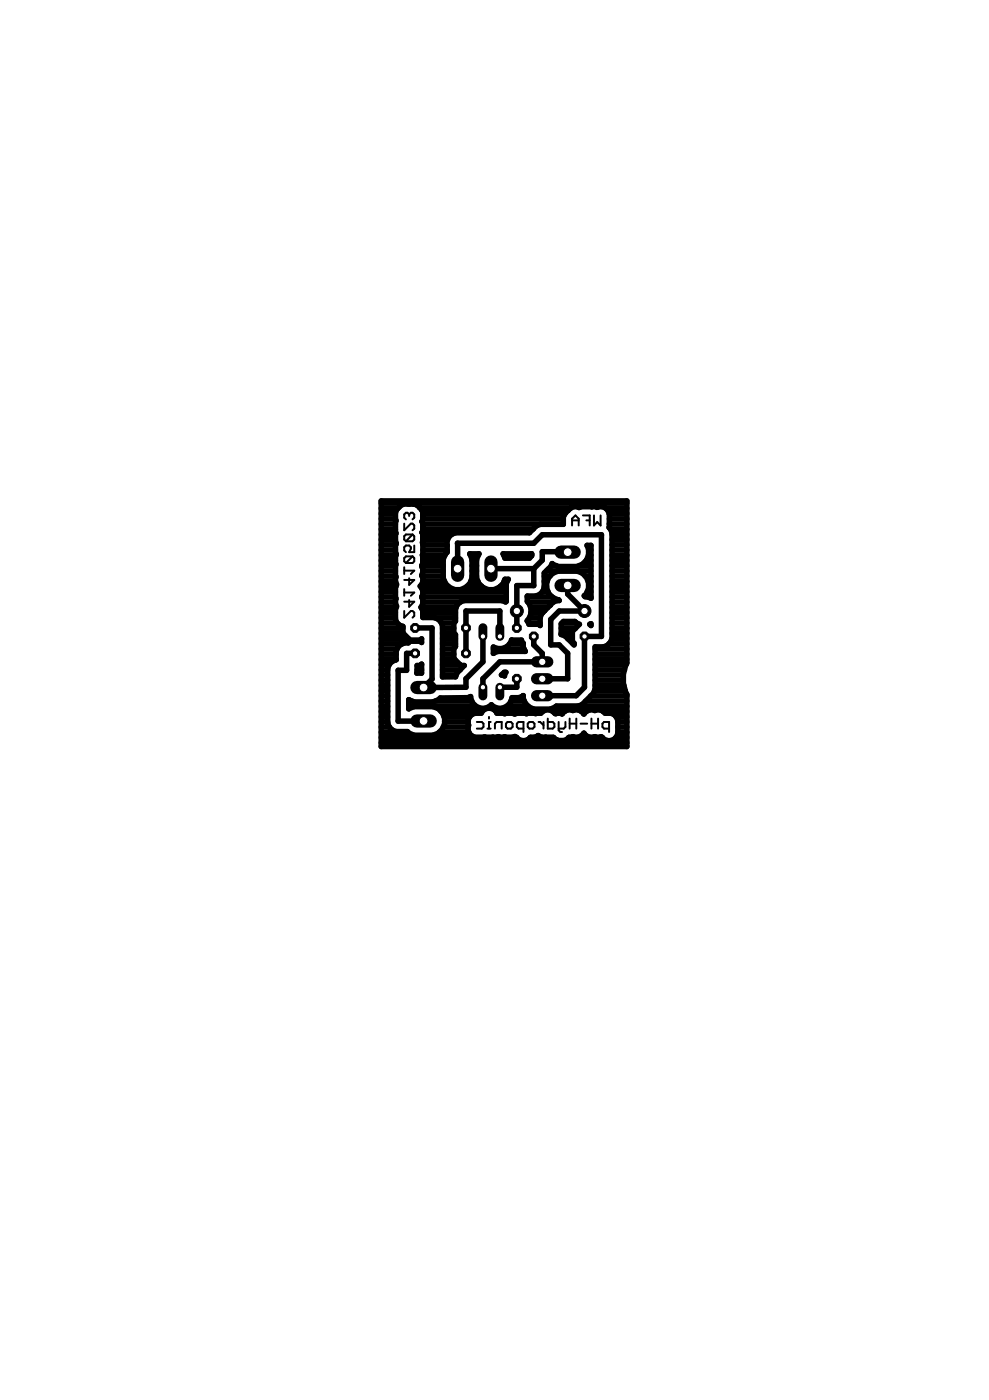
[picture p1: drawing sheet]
<svg xmlns="http://www.w3.org/2000/svg" width="148mm" height="210mm" viewBox="0 0 148 210" stroke-linecap="round" stroke-linejoin="round" font-family="sans-serif">
<g fill="none" stroke="#000" stroke-width=".3">
<path d="M60.6 78.5v1l1-1h.2l.3 .3v.5l-.3 .2M61.3 77.1l-.3-.2h-.2l-.2 .2v.5l.2 .3M61.3 77.1l.3-.2h.2l.3 .2v.5l-.3 .3M61.3 77.1v.3M85.7 78h1M85.7 78.8v-1l.5-.5 .5 .5v1M87.3 77.3h1v1.5M87.8 78h.5M89 77.3v1.5l.5-.5 .5 .5v-1.5M60.6 85v1.1M60.6 88.3v1M60.6 91.6v1l1-1h.2l.3 .2v.6l-.3 .2"/>
<path d="M60.6 88.8h1.5l-.5 .5M60.6 85.6h1.5l-.5 .5M61.3 90v1l.8-.8h-1.5M61.3 86.7v1l.8-.7h-1.5M61.8 80.1h-1l-.2 .3v.5l.2 .3M61.8 83.4h-1l-.2 .3v.5l.2 .2M61.8 80.1l.3 .3v.5l-.3 .3h-1M61.8 83.4l.3 .3v.5l-.3 .2h-1M61.8 83.4l-1 1M61.8 80.1l-1 1.1M62.1 81.8v1h-.8l.3-.5v-.3l-.3-.2h-.5l-.2 .2v.5l.2 .3M71.4 108.2h.8l.2 .3v.5l-.2 .2h-.8"/>
<path d="M73 109.2h.5M73.3 107.5v.2M73.5 108.2h-.2v1M74.1 109.2v-.7l.3-.3h.8v1M76 108.2h.5l.3 .3v.5l-.3 .2h-.5l-.2-.2v-.5zM78.4 109.2h-.7l-.3-.2v-.5l.3-.3h.7v1.5M79.3 108.2h.5l.3 .3v.5l-.3 .2h-.5l-.2-.2v-.5zM80.7 108.2h.2l.5 .5M81.4 108.2v1M82.1 107.7v1.5h.7l.3-.2v-.5l-.3-.3h-.7M83.7 108.2v1.3l.2 .2h.3M84.7 108.2v.8l-.2 .2h-.8"/>
<path d="M85.3 108.5h1M85.3 107.7v1.5M86.3 107.7v1.5M87 108.5h1M88.6 108.5h1M88.6 107.7v1.5M89.6 107.7v1.5M91.2 109.2h-.7l-.2-.2v-.5l.2-.3h.7v1.5"/>
</g>
<g fill="none" stroke="#000" stroke-width=".83">
<path d="M57.1 75.1h36.8v24.3a5.1 5.1 0 0 0 0 4.7v7.8h-36.8zM57.1 79.4h2.1M57.1 78.6h2.1M57.1 77.8h2.1M57.1 77h2.1M57.1 76.2h2.5M57.1 75.4h36.8M61.3 75.6h.1M62.5 75.8l-.4-.2h-1.6a1.82 1.82 0 0 0-1.2 2.5l-.1 .2v1.5l.1 .1-.1 .2M62.5 75.8h.1M62.5 75.8l.3 .2M62.8 76l.4 .4"/>
<path d="M62.8 76h.1M63 76.2h22.4M63.2 76.4h.1M63.2 76.4l.2 .5M63.4 76.9v1M63.4 78.5v1M63.4 79h.1M63.4 78.5h.1M63.4 77.9l-.2 .3 .2 .3M63.4 77.9h.1M63.4 76.9h.1M63.4 79.4h16.4"/>
<path d="M63.4 78.6h21M63.4 77.8h21M63.4 77h21.2M63.4 79.5l-.2 .3 .2 .3M84.6 77l-.2 .5v1.1h-3.5l-.6 .2-1 1.1h-11.1a1.58 1.58 0 0 0-1.2 1.9v1l-.3 .3-.3 .7v2.9a2.2 2.2 0 0 0 2.2 1.8 2.2 2.2 0 0 0 2.1-1.8v-2.9l-.3-.8h1.4l-.4 .8v2.9a2.19 2.19 0 0 0 2.1 1.8 2.19 2.19 0 0 0 2.1-1.7h.6l-.4 .7v2.7v.1l-.6-.3h-5.7l-.6 .3M84.6 77h.1M85.1 76.5v.1M85.1 76.5l-.5 .5M85.5 76.2a1.26 1.26 0 0 1 1.3-.1l.3-.1h2.1l.3 .1a1.29 1.29 0 0 1 1.8 .9l-.1 2.1 .5 .8v15.8M85.5 76.2h.1M85.5 76.2l-.4 .3M90.8 76.2h3.1"/>
<path d="M91.3 77h2.6M91.3 78.6h2.6M91.3 77.8h2.6M91.5 79.4h2.4M57.1 89.5h2.1M57.1 99.7h1.2M57.1 98.9h2.3M57.1 98.1h2.3M57.1 97.3h2.4M57.1 96.5h3.2M57.1 95.7h4.1M57.1 95h3.3"/>
<path d="M57.1 94.2h3.3M57.1 93.4h2.4M57.1 92.6h2.1M57.1 91.8h2.1M57.1 91.1h2.3M57.1 90.3h2.1M57.1 88.7h2.1M57.1 87.9h2.2M57.1 87.2h2.1M57.1 86.4h2.2M57.1 85.6h2.1M57.1 84.8h2.1"/>
<path d="M57.1 84h2.1M57.1 83.2h2.2M57.1 82.5h2.1M57.1 81.7h2.2M57.1 80.9h2.1M57.1 80.1h2.1M59.2 80.1v1.1l.2 .3-.2 .3v1l.2 .3-.2 .3 .1 1.2-.1 .2v1.5l.1 .2-.1 .7 .2 .4-.2 .5v1.5l.1 .2-.1 .7 .2 .4-.2 .4v1.6a1.35 1.35 0 0 0 1.2 1v1l1 1.1h1.5l.3-.2v.5l-.3-.2h-1.5l-.2 .3a1.57 1.57 0 0 0-1.8 1.2v1.3a1.64 1.64 0 0 0-1.3 1.3v8.2l.2 .6 .5 .5 .5 .2h1.7l.3 .2 .7 .3h2.9a2.19 2.19 0 0 0 1.8-2.1 2.19 2.19 0 0 0-1.8-2.2h-2.9l-.8 .4v-1.4l.8 .3h2.9l.8-.3 .3-.3h4.1M62.2 94.1h2.5v7.7l-1.2 1.3 6.3-.1v-1.2l2.5-2.6v-3.8M62.2 98h-1.3v2.5h-1.3v7.6h3.9M62.5 99.8h.4l.3-.2v1.3h-.8zM63 87.9h4.2M63.1 99.7h.1"/>
<path d="M63.1 91.1h5.2M63.2 88.1h.1M63.2 88.1a1.33 1.33 0 0 1 0 1.4 1.31 1.31 0 0 1-.1 1.5l.1 .1M63.2 91.1l.2 .5M63.2 91.1h.1M63.2 89.5h12.6M63.2 84.8h3.2M63.2 86.4h3.2M63.3 83.2h3.4M63.4 91.6v1h1.6l.6 .2 .5 .5 .2 .5v7.7h1.9M63.4 80.1v1.1M63.4 81.2v2.2"/>
<path d="M63.4 83.4v1.1M63.4 91.6h.1M63.4 83.4h.1M63.4 81.2h.1M63.4 80.1v.1M63.4 91.8h4.8M63.4 90.3h5.5M63.4 88.7h12.4M63.4 87.2h3.2M63.4 85.6h3M63.4 84h3M63.4 82.5h3.6"/>
<path d="M63.4 81.7h3.6M63.4 80.9h3.7M63.4 80.1h4.2M63.4 84.5v-.1a.64 .64 0 0 0 0 .9v.5l-.2 .5a1.26 1.26 0 0 1-.3 1.6l.3 .2M65.2 92.6h3M66.1 93.4h1.9M66.3 99.7h2.6M66.3 98.9h1.8M66.3 98.1h1.7M66.3 97.3h1.7M66.3 96.5h1.9M66.3 95.7h1.9"/>
<path d="M66.3 95h1.7M66.3 94.2h1.7M68.5 85.3h.1M68.5 81.4l.1 .1M68.5 81.4h11.5l1.2-1.2h8.9v15.2h-2.5v7.6l-1.3 1.3h-5.1M68.6 81.5v3.8M68.9 90.3l-.4 .4-.3 .6v1.8l-.2 .3v1.5l.2 .3v1.7l-.2 .3v1.5l1 1.1h.6l-.7 .6M69.9 87.9h2.3M70.5 83.2h1.1M70.5 87.2h1.1M70.7 86.4h.7M70.7 85.6h.7"/>
<path d="M70.7 84.8h.7M70.7 84h.7M73.6 85.3h6.4M73.9 97a1.84 1.84 0 0 0 2.7-1.1l1.5 .1v.2l.3 .2v.6l.3 .7h-4.1l-.7 .3zM73.9 97.3h4.6M74.9 95.4v-3.8h-5.1v6.4M74.9 87.9h.9M75.4 83h4.3v.3l-.4 .4h-3.7zM75.5 83.2h4.2M75.5 87.2h.5M76.4 96.5h2M79 89.5h3.7"/>
<path d="M79.1 90.3h3.8M79.2 93.4h1.7M79.3 92.6h1.6M79.5 91.1h2.6M79.5 91.8h1.8M80 95.4v1.3l1.2 1.3v1.2h-6.3l-2.6 2.6v1.2M80 85.3v2.5h-2.6v6.3M81.3 88.7h.8M81.5 87.9h.4M81.5 87.2h.5M81.5 86.4h.9M81.6 91.5h.1"/>
<path d="M81.9 85.6h6.6M82.4 90.7h.1M82.4 90.7l-.8 .8M82.6 84.8h.7M82.9 90.3l.6-.3h.3h-.1a2.21 2.21 0 0 1-1.9-2.2 2.21 2.21 0 0 1 1.8-2.2h2.9a2.16 2.16 0 0 1 1.6 1.5 2.16 2.16 0 0 1-.6 2.2l.2 .2h.3l.5 .2v-7.9h-.6a2.17 2.17 0 0 1-1.4 3.1h-2.9l-.9-.4-.1 .4-1.1 1v2.2l-.2 .6-.4 .4-.6 .3h-1.3v.8a2.17 2.17 0 0 1 0 2.9l.2 .3v.2h1.5l.2 .2v-1.2l.3-.6 .4-.5M82.9 90.3l-.5 .4M84.1 95.1h.1M84.1 95h1.6M84.1 94.2h2.1M84.2 93.4h2.2M85 87.8v1.3l2.6 2.5h-3.8l-1.3 1.3v3.8h1.3l1.2 1.3v3.8h-3.8M85 82.8l-3.8-.1v1.3l-1.2 1.3"/>
<path d="M85 95.7h.7M85.8 96.5h.2M86.4 93.4l.4 .2-1.1 1.1v1.5l.3 .2v.3l-1.3-1.3-.6-.3M86.4 93.4l-.3-.2h-1.7l-.3 .3v1.6M86.7 84.8h1.8M87.7 86.4h.8M87.8 84h.7M88 88.7h.5M88.1 89.5h.4M88.1 87.2h.4M88.2 83.2h.3M88.2 87.9h.3"/>
<path d="M88.2 82.5h.3M88.3 93.6l.2-.1v.3zM89.2 99.7h4.6M89.2 98.9h4.7M89.2 98.1h4.7M89.2 97.3h4.7M91.2 96.5h2.7M91.7 89.5h2.2M91.7 95.7l-.3 .6-.4 .5-.6 .2h-1.2v6.4l-.3 .5-1.7 1.7-.6 .3M91.7 95.7h2.2M91.7 95h2.2M91.7 94.2h2.2"/>
<path d="M91.7 93.4h2.2M91.7 92.6h2.2M91.7 91.8h2.2M91.7 91.1h2.2M91.7 90.3h2.2M91.7 88.7h2.2M91.7 87.9h2.2M91.7 87.2h2.2M91.7 86.4h2.2M91.7 85.6h2.2M91.7 84.8h2.2M91.7 84h2.2"/>
<path d="M91.7 83.2h2.2M91.7 82.5h2.2M91.7 81.7h2.2M91.7 80.9h2.2M91.7 80.1h2.2M57.1 101.2h1M57.1 110.6h20.3M57.1 105.9h1M57.1 111.4h36.8M57.1 109.8h4M57.1 109h1.2M57.1 108.2h1"/>
<path d="M57.1 107.5h1M57.1 106.7h1M57.1 105.1h1M57.1 104.3h1M57.1 103.5h1M57.1 102.8h1M57.1 102h1M57.1 100.4h1M61.2 105.9h10.1M61.2 105.1h.5M62.5 100.4h.7M65.2 105.1h5.5"/>
<path d="M65.8 109.8h4.5M66.1 106.7h6.1M66.3 101.2h2M66.3 100.4h2.6M66.4 109h3.7M66.5 107.5h3.9M66.6 108.2h3.5M68.2 101.5h.1M68.9 100.4l-.4 .5-.3 .6M70.1 104.6l.4-.2a1.84 1.84 0 0 0 2.9 1.5M70.1 109a1.33 1.33 0 0 0 1.1 1.6M70.1 104.6h.1"/>
<path d="M72.4 110.6h.3M73.4 105.9l.2-.2a1.73 1.73 0 0 0 2.3 .2M73.4 105.9h.4M73.8 110.6h.1M74.3 106.7h7M74.4 110.6l.3-.2 .2 .2M75.2 101.2l.4 .1v-.3l.2-.2h-.3l-.4 .4h.5M75.4 110.6l.2-.1 .2 .1M75.9 105.9h3.2M76.5 105.1h2M76.8 110.6l.3-.2 .3 .1a1.31 1.31 0 0 0 2.1 .1M77.4 101.8v1.2h-2.5"/>
<path d="M78.4 104.3h.1M79.4 110.6h3.5l.3 .2M80.1 110.6l.5-.3 .6 .3M81.7 110.6h.1M82.8 106.7h1.8M83.2 110.8h.1M83.2 110.8l.5 .2M83.3 105.9h10.6M83.3 105.9l-.8 .4h-2.5a2.02 2.02 0 0 1-1.6-2l-.7 .3h-1l-.3 .8-.5 .5M83.7 111v.1M84.2 111v.1M84.2 107a1.25 1.25 0 0 1 1.6-.5 1.26 1.26 0 0 1 1.7 .6 1.25 1.25 0 0 1 1.6-.6 1.22 1.22 0 0 1 1.6 .4 1.45 1.45 0 0 1 1.9 1.1v2a1.33 1.33 0 0 1-1.1 1 1.33 1.33 0 0 1-1.3-.5l-.3 .1"/>
<path d="M84.2 107l-.2-.1-.8 .1a1.38 1.38 0 0 0-2.2-.1h-1.9l-.2 .1-1.5-.1-.3 .2-.3-.2-1.2 .1-1.2-.1a1.28 1.28 0 0 0-1.1-.7 1.28 1.28 0 0 0-1.2 .7h-.9a1.31 1.31 0 0 0-1 1.8l-.1 .3M84.2 107h.1M85.2 110.6h5M85.2 110.6l-.3 .2-.4 .2h-.8M85.6 110.6l.2-.2 .3 .2M86.6 110.6l.5-.3 .4-.4 .4 .4 .4 .3M87.1 106.7h.7M87.7 105.1h6.2M88.5 104.3h5.4M88.9 110.6l.2-.2 .2 .2M89.1 103.5h4.6M89.2 101.2h4.2"/>
<path d="M89.2 102.8h4.3M89.2 102h4.2M89.2 100.4h4.4M90.4 106.7h3.5M92.3 110.6h1.6M92.3 107.5h1.6M92.6 109.8h1.3M92.6 109h1.3M92.6 108.2h1.3"/>
</g>
<path d="M68.6 84.3v2" fill="none" stroke="#000" stroke-width="2"/>
<circle cx="68.6" cy="85.3" r=".66" fill="#fff" stroke="#000" stroke-width=".15"/>
<path d="M73.6 84.3v2" fill="none" stroke="#000" stroke-width="2"/>
<circle cx="73.6" cy="85.3" r=".66" fill="#fff" stroke="#000" stroke-width=".15"/>
<circle cx="87.6" cy="91.6" r=".97" fill="#000" stroke="#000" stroke-width=".15"/>
<circle cx="87.6" cy="91.6" r=".55" fill="#fff" stroke="#000" stroke-width=".15"/>
<circle cx="77.4" cy="91.6" r=".97" fill="#000" stroke="#000" stroke-width=".15"/>
<circle cx="77.4" cy="91.6" r=".55" fill="#fff" stroke="#000" stroke-width=".15"/>
<path d="M84.1 87.8h1.9" fill="none" stroke="#000" stroke-width="2"/>
<circle cx="85" cy="87.8" r=".66" fill="#fff" stroke="#000" stroke-width=".15"/>
<path d="M84.1 82.8h1.9" fill="none" stroke="#000" stroke-width="2"/>
<circle cx="85" cy="82.8" r=".66" fill="#fff" stroke="#000" stroke-width=".15"/>
<path d="M74.9 94.1v1.3" fill="none" stroke="#000" stroke-width="1.3"/>
<circle cx="74.9" cy="95.4" r=".4" fill="#fff" stroke="#000" stroke-width=".15"/>
<path d="M72.3 94.1v1.3" fill="none" stroke="#000" stroke-width="1.3"/>
<circle cx="72.3" cy="95.4" r=".4" fill="#fff" stroke="#000" stroke-width=".15"/>
<path d="M72.3 103v1.4" fill="none" stroke="#000" stroke-width="1.3"/>
<circle cx="72.3" cy="103" r=".4" fill="#fff" stroke="#000" stroke-width=".15"/>
<path d="M74.9 103v1.4" fill="none" stroke="#000" stroke-width="1.3"/>
<circle cx="74.9" cy="103" r=".4" fill="#fff" stroke="#000" stroke-width=".15"/>
<path d="M62.5 108.1h2" fill="none" stroke="#000" stroke-width="2"/>
<circle cx="63.5" cy="108.1" r=".66" fill="#fff" stroke="#000" stroke-width=".15"/>
<path d="M62.5 103.1h2" fill="none" stroke="#000" stroke-width="2"/>
<circle cx="63.5" cy="103.1" r=".66" fill="#fff" stroke="#000" stroke-width=".15"/>
<path d="M80.4 99.2h1.7" fill="none" stroke="#000" stroke-width="1.7"/>
<circle cx="81.2" cy="99.2" r=".55" fill="#fff" stroke="#000" stroke-width=".15"/>
<path d="M80.4 101.8h1.7" fill="none" stroke="#000" stroke-width="1.7"/>
<circle cx="81.2" cy="101.8" r=".55" fill="#fff" stroke="#000" stroke-width=".15"/>
<path d="M80.4 104.3h1.7" fill="none" stroke="#000" stroke-width="1.7"/>
<circle cx="81.2" cy="104.3" r=".55" fill="#fff" stroke="#000" stroke-width=".15"/>
<circle cx="62.2" cy="94.1" r=".71" fill="#000" stroke="#000" stroke-width=".15"/>
<circle cx="62.2" cy="94.1" r=".4" fill="#fff" stroke="#000" stroke-width=".15"/>
<circle cx="69.8" cy="94.1" r=".71" fill="#000" stroke="#000" stroke-width=".15"/>
<circle cx="69.8" cy="94.1" r=".4" fill="#fff" stroke="#000" stroke-width=".15"/>
<circle cx="87.6" cy="95.4" r=".71" fill="#000" stroke="#000" stroke-width=".15"/>
<circle cx="87.6" cy="95.4" r=".4" fill="#fff" stroke="#000" stroke-width=".15"/>
<circle cx="80" cy="95.4" r=".71" fill="#000" stroke="#000" stroke-width=".15"/>
<circle cx="80" cy="95.4" r=".4" fill="#fff" stroke="#000" stroke-width=".15"/>
<circle cx="77.4" cy="94.1" r=".71" fill="#000" stroke="#000" stroke-width=".15"/>
<circle cx="77.4" cy="94.1" r=".4" fill="#fff" stroke="#000" stroke-width=".15"/>
<circle cx="77.4" cy="101.8" r=".71" fill="#000" stroke="#000" stroke-width=".15"/>
<circle cx="77.4" cy="101.8" r=".4" fill="#fff" stroke="#000" stroke-width=".15"/>
<circle cx="62.2" cy="98" r=".71" fill="#000" stroke="#000" stroke-width=".15"/>
<circle cx="62.2" cy="98" r=".4" fill="#fff" stroke="#000" stroke-width=".15"/>
<circle cx="69.8" cy="98" r=".71" fill="#000" stroke="#000" stroke-width=".15"/>
<circle cx="69.8" cy="98" r=".4" fill="#fff" stroke="#000" stroke-width=".15"/>
</svg>
